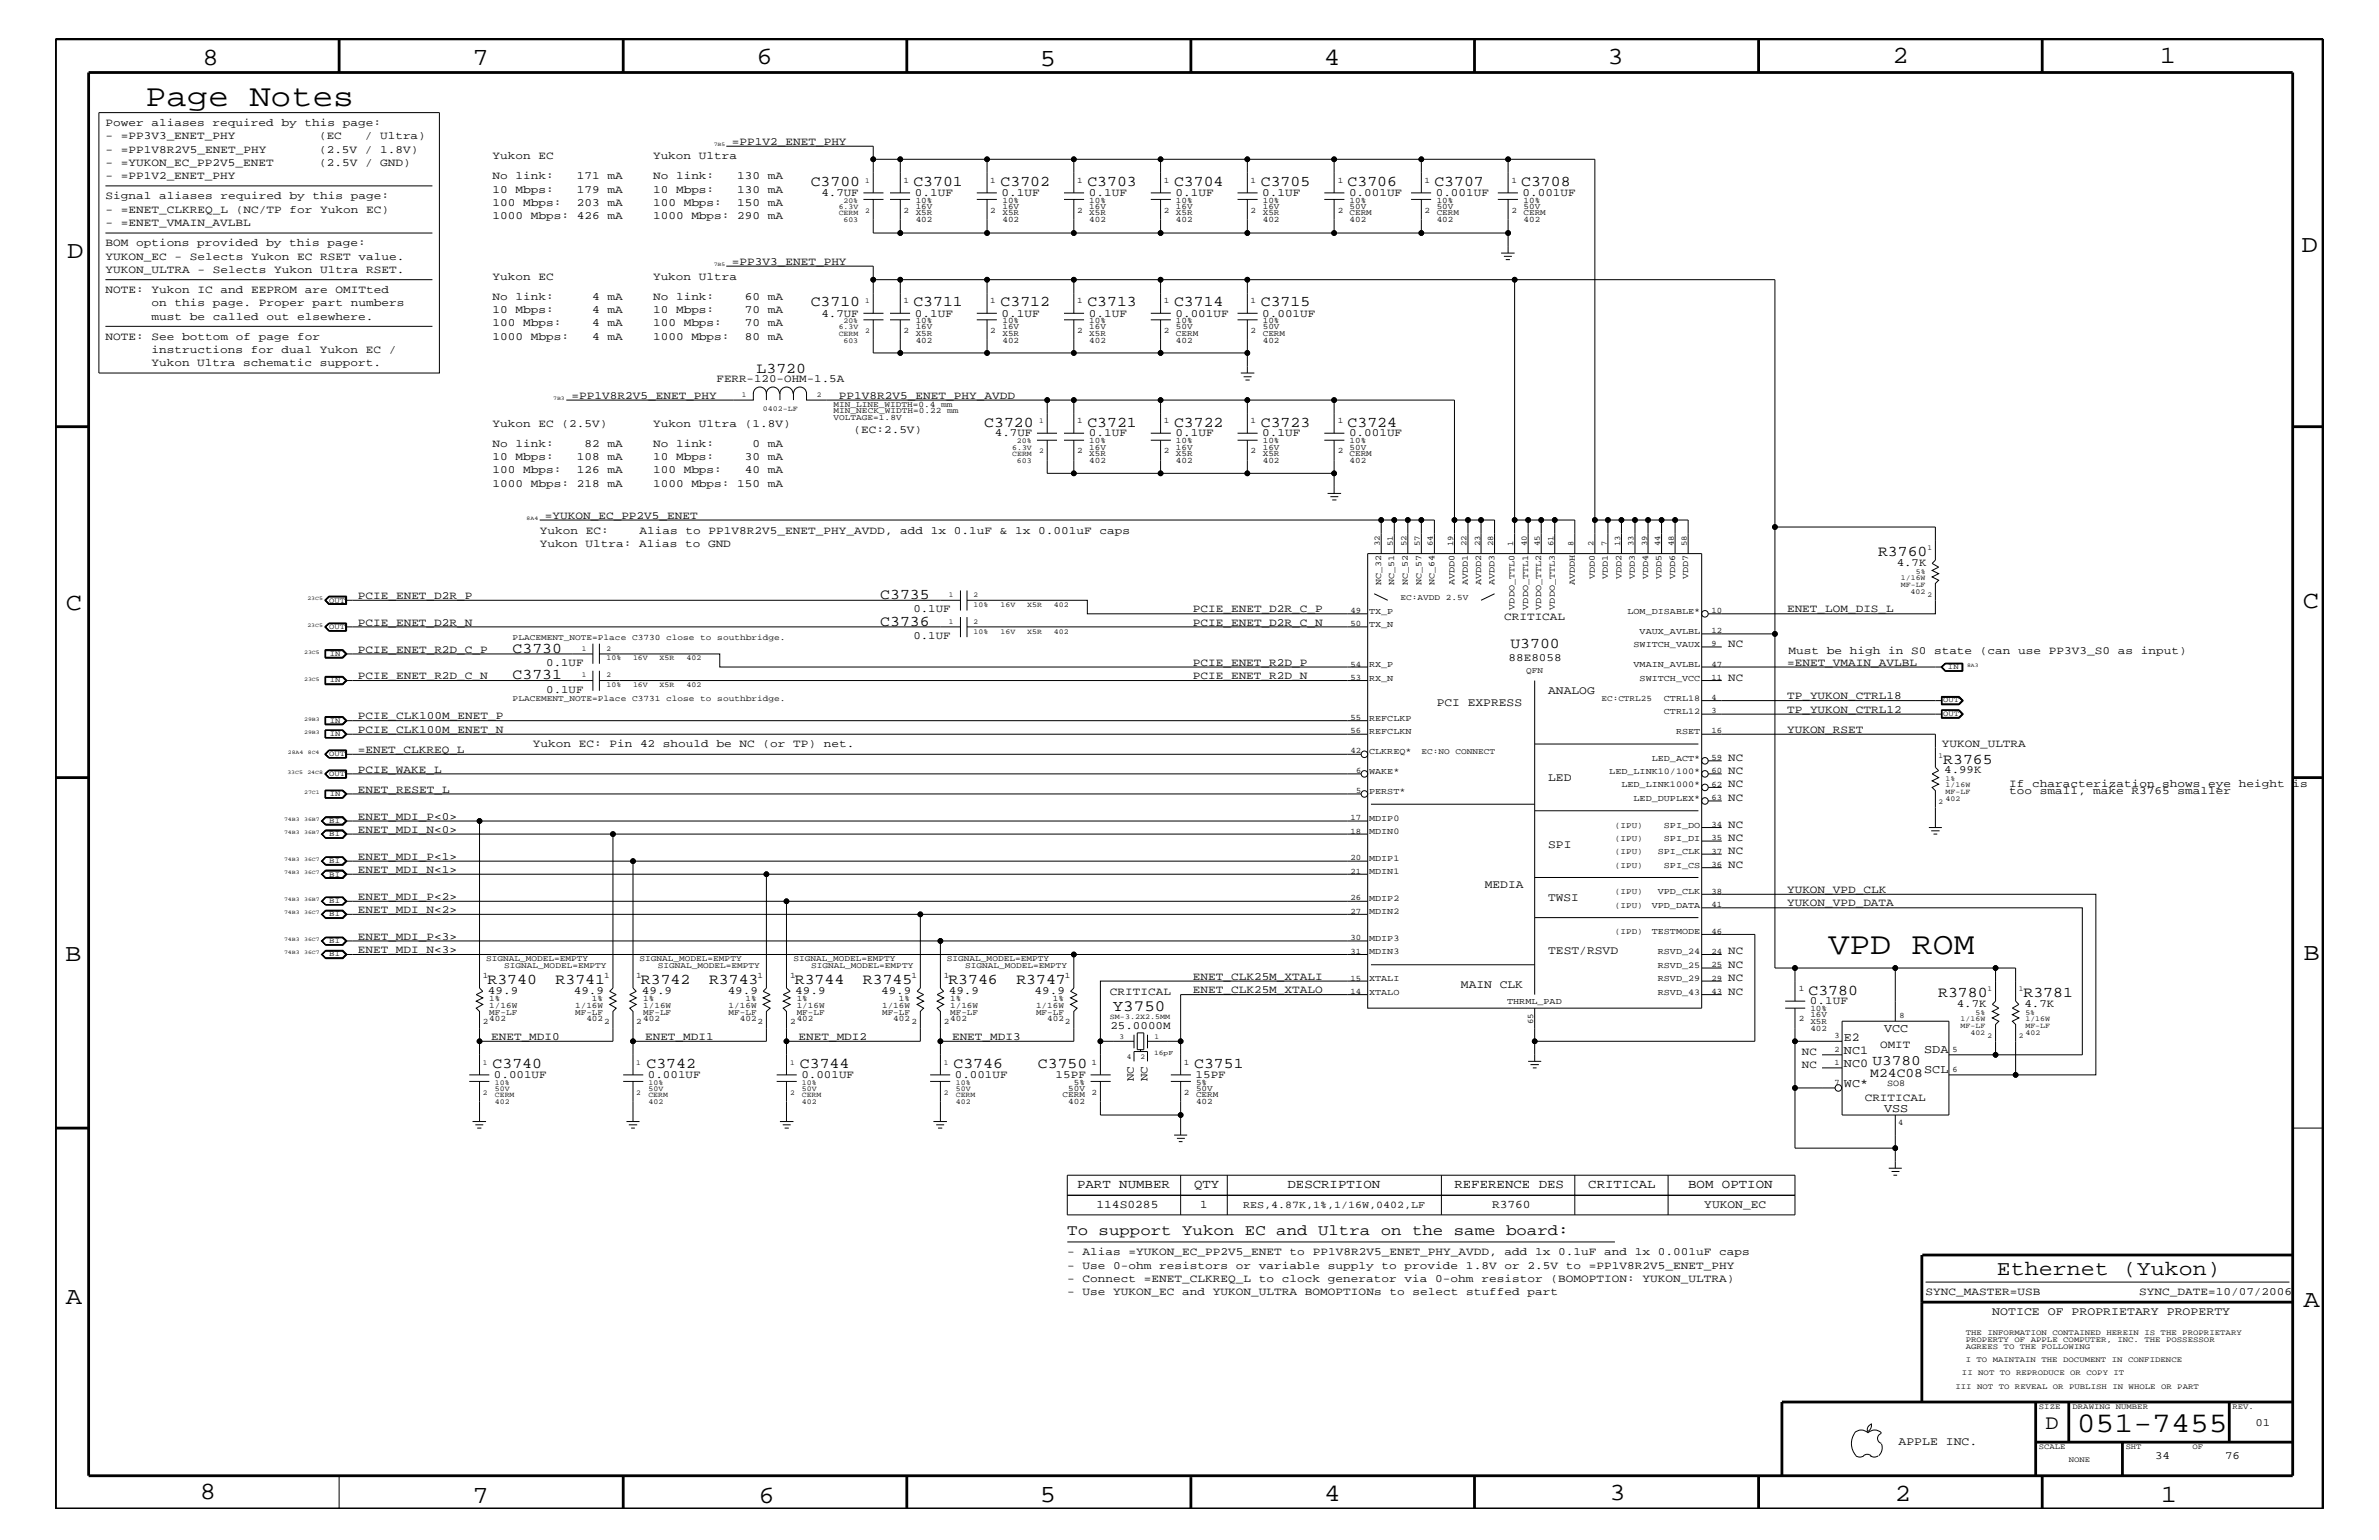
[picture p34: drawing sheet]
<svg xmlns="http://www.w3.org/2000/svg" width="432mm" height="279mm" viewBox="0 0 432 279" stroke-linecap="round" stroke-linejoin="round" font-family="sans-serif">
<defs><g id="words">
<g font-size="5.7">
<text x="26.4" y="19.2">Page Notes</text>
<text x="331.9" y="173.2">VPD ROM</text>
</g>
<text font-size="5.2" x="376.9" y="259.9">051-7455</text>
<g font-size="4.5">
<text x="36.7" y="11.7">8</text>
<text x="85.8" y="11.7">7</text>
<text x="137.3" y="11.5">6</text>
<text x="240.3" y="11.7">4</text>
<text x="291.8" y="11.5">3</text>
<text x="343.5" y="11.5">2</text>
<text x="392" y="11.5">1</text>
<text x="188.7" y="12.1">5</text>
<text x="12.2" y="46.8">D</text>
<text x="417.7" y="45.7">D</text>
<text x="11.9" y="110.6">C</text>
<text x="418" y="110.3">C</text>
<text x="11.9" y="174.3">B</text>
<text x="418.1" y="174.2">B</text>
<text x="11.9" y="236.7">A</text>
<text x="418.1" y="237.1">A</text>
<text x="36.2" y="271.9">8</text>
<text x="85.8" y="272.7">7</text>
<text x="137.7" y="272.7">6</text>
<text x="188.7" y="272.5">5</text>
<text x="240.4" y="272.3">4</text>
<text x="292.1" y="272.2">3</text>
<text x="343.9" y="272.3">2</text>
<text x="392.2" y="272.6">1</text>
</g>
<text font-size="3.8" x="362.5" y="231.3">Ethernet (Yukon)</text>
<text font-size="3.7" x="371.3" y="259.3">D</text>
<text font-size="2.9" x="202" y="183.5">Y3750</text>
<text font-size="2.8" x="193.7" y="224.1">To support Yukon EC and Ultra on the same board:</text>
<g font-size="2.7">
<text x="147.2" y="33.7">C3700</text>
<text x="165.8" y="33.7">C3701</text>
<text x="181.6" y="33.7">C3702</text>
<text x="197.4" y="33.7">C3703</text>
<text x="213.1" y="33.7">C3704</text>
<text x="228.9" y="33.7">C3705</text>
<text x="244.6" y="33.7">C3706</text>
<text x="260.3" y="33.7">C3707</text>
<text x="276.1" y="33.7">C3708</text>
<text x="147.2" y="55.6">C3710</text>
<text x="165.8" y="55.6">C3711</text>
<text x="181.6" y="55.6">C3712</text>
<text x="197.4" y="55.6">C3713</text>
<text x="213.1" y="55.6">C3714</text>
<text x="228.9" y="55.6">C3715</text>
<text x="137.3" y="67.6">L3720</text>
<text x="178.6" y="77.4">C3720</text>
<text x="197.4" y="77.4">C3721</text>
<text x="213.1" y="77.4">C3722</text>
<text x="228.9" y="77.4">C3723</text>
<text x="244.6" y="77.4">C3724</text>
<text x="340.9" y="101">R3760</text>
<text x="159.8" y="108.7">C3735</text>
<text x="159.8" y="113.6">C3736</text>
<text x="93" y="118.4">C3730</text>
<text x="274.2" y="117.5">U3700</text>
<text x="93" y="123.2">C3731</text>
<text x="352.7" y="138.5">R3765</text>
<text x="88.5" y="178.5">R3740</text>
<text x="100.8" y="178.5">R3741</text>
<text x="116.3" y="178.5">R3742</text>
<text x="128.7" y="178.5">R3743</text>
<text x="144.3" y="178.5">R3744</text>
<text x="156.6" y="178.5">R3745</text>
<text x="172.1" y="178.5">R3746</text>
<text x="184.5" y="178.5">R3747</text>
<text x="328.3" y="180.5">C3780</text>
<text x="351.8" y="181">R3780</text>
<text x="367.3" y="181">R3781</text>
<text x="89.4" y="193.7">C3740</text>
<text x="117.3" y="193.7">C3742</text>
<text x="145.2" y="193.7">C3744</text>
<text x="173.1" y="193.7">C3746</text>
<text x="188.4" y="193.7">C3750</text>
<text x="216.7" y="193.7">C3751</text>
</g>
<text font-size="2.6" x="339.9" y="193.2">U3780</text>
<text font-size="2.4" x="339.5" y="195.4">M24C08</text>
<g font-size="2.3">
<text x="195.5" y="215.6">PART NUMBER</text>
<text x="216.7" y="215.6">QTY</text>
<text x="233.7" y="215.6">DESCRIPTION</text>
<text x="264" y="215.6">REFERENCE DES</text>
<text x="288.3" y="215.6">CRITICAL</text>
<text x="306.4" y="215.6">BOM OPTION</text>
</g>
<g font-size="2.2">
<text x="334.7" y="188.8">E2</text>
<text x="334.7" y="191.3">NC1</text>
<text x="342" y="187.2">VCC</text>
<text x="349.3" y="191.1">SDA</text>
<text x="334.7" y="197.3">WC*</text>
<text x="334.7" y="193.7">NC0</text>
<text x="349.3" y="194.8">SCL</text>
<text x="342" y="201.8">VSS</text>
</g>
<g font-size="2.1">
<text x="281" y="125.9">ANALOG</text>
<text x="260.8" y="128">PCI EXPRESS</text>
<text x="281" y="141.7">LED</text>
<text x="281" y="153.8">SPI</text>
<text x="269.5" y="161.1">MEDIA</text>
<text x="281" y="163.5">TWSI</text>
<text x="281" y="173.2">TEST/RSVD</text>
<text x="265.2" y="179.3">MAIN CLK</text>
<text x="199" y="219.2">114S0285</text>
<text x="217.8" y="219.2">1</text>
<text x="270.8" y="219.2">R3760</text>
<text x="309.3" y="219.2">YUKON_EC</text>
<text x="361.6" y="238.6">NOTICE OF PROPRIETARY PROPERTY</text>
<text x="344.6" y="262.2">APPLE INC.</text>
</g>
<g font-size="2">
<text x="19.1" y="22.9">Power aliases required by this page:</text>
<text x="19.1" y="27.7">- =PP1V8R2V5_ENET_PHY</text>
<text x="19.1" y="25.3">- =PP3V3_ENET_PHY</text>
<text x="57.9" y="25.3">(EC</text>
<text x="57.9" y="27.7">(2.5V / 1.8V)</text>
<text x="66.2" y="25.3">/ Ultra)</text>
<text x="89.4" y="28.9">Yukon EC</text>
<text x="118.5" y="28.9">Yukon Ultra</text>
<text x="132.8" y="26.3">=PP1V2_ENET_PHY</text>
<text x="19.1" y="30.2">- =YUKON_EC_PP2V5_ENET</text>
<text x="19.1" y="32.5">- =PP1V2_ENET_PHY</text>
<text x="57.9" y="30.2">(2.5V / GND)</text>
<text x="89.4" y="35">10 Mbps:</text>
<text x="89.4" y="32.5">No link:</text>
<text x="104.7" y="35">179 mA</text>
<text x="104.7" y="32.5">171 mA</text>
<text x="118.5" y="35">10 Mbps:</text>
<text x="118.5" y="32.5">No link:</text>
<text x="133.8" y="35">130 mA</text>
<text x="133.8" y="32.5">130 mA</text>
<text x="149.1" y="35.6">4.7UF</text>
<text x="166" y="35.6">0.1UF</text>
<text x="181.8" y="35.6">0.1UF</text>
<text x="197.6" y="35.6">0.1UF</text>
<text x="213.4" y="35.6">0.1UF</text>
<text x="229.1" y="35.6">0.1UF</text>
<text x="244.9" y="35.6">0.001UF</text>
<text x="260.6" y="35.6">0.001UF</text>
<text x="276.4" y="35.6">0.001UF</text>
<text x="19.1" y="38.6">- =ENET_CLKREQ_L (NC/TP for Yukon EC)</text>
<text x="19.1" y="36.2">Signal aliases required by this page:</text>
<text x="19.1" y="41">- =ENET_VMAIN_AVLBL</text>
<text x="89.4" y="37.4">100 Mbps:</text>
<text x="89.4" y="39.8">1000 Mbps: 426 mA</text>
<text x="104.7" y="37.4">203 mA</text>
<text x="118.5" y="39.8">1000 Mbps: 290 mA</text>
<text x="118.5" y="37.4">100 Mbps:</text>
<text x="133.8" y="37.4">150 mA</text>
<text x="19.1" y="47.1">YUKON_EC - Selects Yukon EC RSET value.</text>
<text x="19.1" y="44.6">BOM options provided by this page:</text>
<text x="19.1" y="49.6">YUKON_ULTRA - Selects Yukon Ultra RSET.</text>
<text x="19.1" y="53.2">NOTE: Yukon IC and EEPROM are OMITted</text>
<text x="89.4" y="50.7">Yukon EC</text>
<text x="118.5" y="50.7">Yukon Ultra</text>
<text x="132.8" y="48">=PP3V3_ENET_PHY</text>
<text x="27.5" y="58">must be called out elsewhere.</text>
<text x="27.5" y="55.6">on this page. Proper part numbers</text>
<text x="89.4" y="59.2">100 Mbps:</text>
<text x="89.4" y="56.8">10 Mbps:</text>
<text x="89.4" y="54.4">No link:</text>
<text x="107.5" y="59.2">4 mA</text>
<text x="107.5" y="56.8">4 mA</text>
<text x="107.5" y="54.4">4 mA</text>
<text x="118.5" y="56.8">10 Mbps:</text>
<text x="118.5" y="59.2">100 Mbps:</text>
<text x="118.5" y="54.4">No link:</text>
<text x="135.2" y="56.8">70 mA</text>
<text x="135.2" y="59.2">70 mA</text>
<text x="135.2" y="54.4">60 mA</text>
<text x="149.1" y="57.4">4.7UF</text>
<text x="166" y="57.4">0.1UF</text>
<text x="181.8" y="57.4">0.1UF</text>
<text x="197.6" y="57.4">0.1UF</text>
<text x="213.4" y="57.4">0.001UF</text>
<text x="229.1" y="57.4">0.001UF</text>
<text x="19.1" y="61.7">NOTE: See bottom of page for</text>
<text x="27.5" y="64">instructions for dual Yukon EC /</text>
<text x="89.4" y="61.7">1000 Mbps:</text>
<text x="107.5" y="61.7">4 mA</text>
<text x="118.5" y="61.7">1000 Mbps:</text>
<text x="135.2" y="61.7">80 mA</text>
<text x="27.5" y="66.5">Yukon Ultra schematic support.</text>
<text x="130" y="69.3">FERR-120-OHM-1.5A</text>
<text x="89.4" y="77.4">Yukon EC (2.5V)</text>
<text x="103.7" y="72.3">=PP1V8R2V5_ENET_PHY</text>
<text x="118.5" y="77.4">Yukon Ultra (1.8V)</text>
<text x="152.2" y="72.3">PP1V8R2V5_ENET_PHY_AVDD</text>
<text x="89.4" y="81.1">No link:</text>
<text x="89.4" y="83.5">10 Mbps:</text>
<text x="104.7" y="83.5">108 mA</text>
<text x="106.1" y="81.1">82 mA</text>
<text x="118.5" y="81.1">No link:</text>
<text x="118.5" y="83.5">10 Mbps:</text>
<text x="135.2" y="83.5">30 mA</text>
<text x="136.6" y="81.1">0 mA</text>
<text x="154.9" y="78.6">(EC:2.5V)</text>
<text x="180.6" y="79.2">4.7UF</text>
<text x="197.6" y="79.2">0.1UF</text>
<text x="213.4" y="79.2">0.1UF</text>
<text x="229.1" y="79.2">0.1UF</text>
<text x="244.9" y="79.2">0.001UF</text>
<text x="89.4" y="88.3">1000 Mbps: 218 mA</text>
<text x="89.4" y="85.9">100 Mbps:</text>
<text x="104.7" y="85.9">126 mA</text>
<text x="118.5" y="88.3">1000 Mbps: 150 mA</text>
<text x="118.5" y="85.9">100 Mbps:</text>
<text x="135.2" y="85.9">40 mA</text>
<text x="98.9" y="94.2">=YUKON_EC_PP2V5_ENET</text>
<text x="98" y="96.8">Yukon EC:</text>
<text x="98" y="99.3">Yukon Ultra: Alias to GND</text>
<text x="116.1" y="96.8">Alias to PP1V8R2V5_ENET_PHY_AVDD, add 1x 0.1uF &amp; 1x 0.001uF caps</text>
<text x="344.3" y="102.7">4.7K</text>
<text x="64.9" y="108.7">PCIE_ENET_D2R_P</text>
<text x="64.9" y="113.6">PCIE_ENET_D2R_N</text>
<text x="165.8" y="111.1">0.1UF</text>
<text x="216.5" y="113.6">PCIE_ENET_D2R_C_N</text>
<text x="216.5" y="111.1">PCIE_ENET_D2R_C_P</text>
<text x="273" y="112.6">CRITICAL</text>
<text x="324.4" y="111.1">ENET_LOM_DIS_L</text>
<text x="64.9" y="118.4">PCIE_ENET_R2D_C_P</text>
<text x="165.8" y="115.9">0.1UF</text>
<text x="313.7" y="117.4">NC</text>
<text x="324.6" y="118.6">Must be high in S0 state (can use PP3V3_S0 as input)</text>
<text x="64.9" y="123.2">PCIE_ENET_R2D_C_N</text>
<text x="99.1" y="125.7">0.1UF</text>
<text x="99.1" y="120.8">0.1UF</text>
<text x="216.5" y="123.2">PCIE_ENET_R2D_N</text>
<text x="216.5" y="120.8">PCIE_ENET_R2D_P</text>
<text x="273.8" y="120">88E8058</text>
<text x="313.7" y="123.5">NC</text>
<text x="324.4" y="120.8">=ENET_VMAIN_AVLBL</text>
<text x="64.9" y="130.5">PCIE_CLK100M_ENET_P</text>
<text x="324.4" y="126.9">TP_YUKON_CTRL18</text>
<text x="324.4" y="129.3">TP_YUKON_CTRL12</text>
<text x="64.9" y="133">PCIE_CLK100M_ENET_N</text>
<text x="64.9" y="136.6">=ENET_CLKREQ_L</text>
<text x="96.7" y="135.6">Yukon EC: Pin 42 should be NC (or TP) net.</text>
<text x="324.4" y="133">YUKON_RSET</text>
<text x="352.5" y="135.6">YUKON_ULTRA</text>
<text x="64.9" y="143.9">ENET_RESET_L</text>
<text x="64.9" y="140.2">PCIE_WAKE_L</text>
<text x="313.7" y="142.9">NC</text>
<text x="313.7" y="140.4">NC</text>
<text x="313.7" y="138">NC</text>
<text x="352.9" y="140.3">4.99K</text>
<text x="364.7" y="142.9">If characterization shows eye height is</text>
<text x="64.9" y="148.7">ENET_MDI_P&lt;0&gt;</text>
<text x="313.7" y="145.3">NC</text>
<text x="364.7" y="144">too small, make R3765 smaller</text>
<text x="64.9" y="156">ENET_MDI_P&lt;1&gt;</text>
<text x="64.9" y="151.1">ENET_MDI_N&lt;0&gt;</text>
<text x="313.7" y="155">NC</text>
<text x="313.7" y="152.6">NC</text>
<text x="313.7" y="150.1">NC</text>
<text x="64.9" y="158.4">ENET_MDI_N&lt;1&gt;</text>
<text x="313.7" y="157.4">NC</text>
<text x="324.4" y="162">YUKON_VPD_CLK</text>
<text x="64.9" y="165.6">ENET_MDI_N&lt;2&gt;</text>
<text x="64.9" y="163.3">ENET_MDI_P&lt;2&gt;</text>
<text x="324.4" y="164.5">YUKON_VPD_DATA</text>
<text x="64.9" y="170.5">ENET_MDI_P&lt;3&gt;</text>
<text x="64.9" y="172.9">ENET_MDI_N&lt;3&gt;</text>
<text x="313.7" y="173.2">NC</text>
<text x="216.5" y="177.7">ENET_CLK25M_XTALI</text>
<text x="313.7" y="175.6">NC</text>
<text x="313.7" y="178">NC</text>
<text x="88.6" y="180.4">49.9</text>
<text x="104.1" y="180.4">49.9</text>
<text x="116.5" y="180.4">49.9</text>
<text x="132.1" y="180.4">49.9</text>
<text x="144.4" y="180.4">49.9</text>
<text x="159.9" y="180.4">49.9</text>
<text x="172.2" y="180.4">49.9</text>
<text x="187.8" y="180.4">49.9</text>
<text x="201.5" y="180.5">CRITICAL</text>
<text x="216.5" y="180.2">ENET_CLK25M_XTALO</text>
<text x="313.7" y="180.5">NC</text>
<text x="328.5" y="182.2">0.1UF</text>
<text x="355.2" y="182.7">4.7K</text>
<text x="367.5" y="182.7">4.7K</text>
<text x="89.2" y="188.7">ENET_MDI0</text>
<text x="117.1" y="188.7">ENET_MDI1</text>
<text x="144.9" y="188.7">ENET_MDI2</text>
<text x="172.8" y="188.7">ENET_MDI3</text>
<text x="201.5" y="186.6">25.0000M</text>
<text x="327.1" y="191.4">NC</text>
<text x="341.2" y="190.2">OMIT</text>
<text x="89.7" y="195.6">0.001UF</text>
<text x="117.6" y="195.6">0.001UF</text>
<text x="145.5" y="195.6">0.001UF</text>
<text x="173.3" y="195.6">0.001UF</text>
<text x="191.6" y="195.6">15PF</text>
<text x="205.8" y="196.2" transform="rotate(-90 205.8 196.2)">NC</text>
<text x="208.3" y="196.2" transform="rotate(-90 208.3 196.2)">NC</text>
<text x="217" y="195.6">15PF</text>
<text x="327.1" y="193.7">NC</text>
<text x="338.5" y="199.8">CRITICAL</text>
<text x="193.7" y="227.7">- Alias =YUKON_EC_PP2V5_ENET to PP1V8R2V5_ENET_PHY_AVDD, add 1x 0.1uF and 1x 0.001uF caps</text>
<text x="193.7" y="232.6">- Connect =ENET_CLKREQ_L to clock generator via 0-ohm resistor (BOMOPTION: YUKON_ULTRA)</text>
<text x="193.7" y="230.2">- Use 0-ohm resistors or variable supply to provide 1.8V or 2.5V to =PP1V8R2V5_ENET_PHY</text>
<text x="193.7" y="235">- Use YUKON_EC and YUKON_ULTRA BOMOPTIONs to select stuffed part</text>
<text x="349.5" y="235">SYNC_MASTER=USB</text>
<text x="388.3" y="235">SYNC_DATE=10/07/2006</text>
<text x="409.4" y="258.7">01</text>
<text x="391.2" y="264.7">34</text>
<text x="403.9" y="264.7">76</text>
</g>
<text font-size="1.9" x="225.6" y="219.2">RES,4.87K,1%,1/16W,0402,LF</text>
<text font-size="1.7" x="342.5" y="197">SO8</text>
<g font-size="1.6">
<text x="250.7" y="106.2" transform="rotate(-90 250.7 106.2)">NC_32</text>
<text x="253.1" y="106.2" transform="rotate(-90 253.1 106.2)">NC_51</text>
<text x="255.5" y="106.2" transform="rotate(-90 255.5 106.2)">NC_52</text>
<text x="258" y="106.2" transform="rotate(-90 258 106.2)">NC_57</text>
<text x="260.3" y="106.2" transform="rotate(-90 260.3 106.2)">NC_64</text>
<text x="264" y="106.2" transform="rotate(-90 264 106.2)">AVDD0</text>
<text x="266.4" y="106.2" transform="rotate(-90 266.4 106.2)">AVDD1</text>
<text x="268.8" y="106.2" transform="rotate(-90 268.8 106.2)">AVDD2</text>
<text x="271.3" y="106.2" transform="rotate(-90 271.3 106.2)">AVDD3</text>
<text x="285.8" y="106.2" transform="rotate(-90 285.8 106.2)">AVDDH</text>
<text x="289.5" y="105.1" transform="rotate(-90 289.5 105.1)">VDD0</text>
<text x="291.8" y="105.1" transform="rotate(-90 291.8 105.1)">VDD1</text>
<text x="294.3" y="105.1" transform="rotate(-90 294.3 105.1)">VDD2</text>
<text x="296.8" y="105.1" transform="rotate(-90 296.8 105.1)">VDD3</text>
<text x="299.1" y="105.1" transform="rotate(-90 299.1 105.1)">VDD4</text>
<text x="301.6" y="105.1" transform="rotate(-90 301.6 105.1)">VDD5</text>
<text x="304" y="105.1" transform="rotate(-90 304 105.1)">VDD6</text>
<text x="306.4" y="105.1" transform="rotate(-90 306.4 105.1)">VDD7</text>
<text x="248.5" y="111.4">TX_P</text>
<text x="248.5" y="113.7">TX_N</text>
<text x="274.9" y="110.6" transform="rotate(-90 274.9 110.6)">VDDO_TTL0</text>
<text x="277.4" y="110.6" transform="rotate(-90 277.4 110.6)">VDDO_TTL1</text>
<text x="279.7" y="110.6" transform="rotate(-90 279.7 110.6)">VDDO_TTL2</text>
<text x="282.2" y="110.6" transform="rotate(-90 282.2 110.6)">VDDO_TTL3</text>
<text x="295.4" y="111.4">LOM_DISABLE*</text>
<text x="296.5" y="117.4">SWITCH_VAUX</text>
<text x="297.6" y="115">VAUX_AVLBL</text>
<text x="248.5" y="123.5">RX_N</text>
<text x="248.5" y="121">RX_P</text>
<text x="296.5" y="121">VMAIN_AVLBL</text>
<text x="297.6" y="123.5">SWITCH_VCC</text>
<text x="248.5" y="130.8">REFCLKP</text>
<text x="302" y="129.6">CTRL12</text>
<text x="302" y="127.1">CTRL18</text>
<text x="248.5" y="136.8">CLKREQ*</text>
<text x="248.5" y="133.2">REFCLKN</text>
<text x="304.2" y="133.2">RSET</text>
<text x="248.5" y="140.4">WAKE*</text>
<text x="292.1" y="140.4">LED_LINK10/100*</text>
<text x="294.3" y="142.9">LED_LINK1000*</text>
<text x="299.8" y="138">LED_ACT*</text>
<text x="248.5" y="144">PERST*</text>
<text x="248.5" y="149">MDIP0</text>
<text x="296.5" y="145.3">LED_DUPLEX*</text>
<text x="248.5" y="151.3">MDIN0</text>
<text x="300.9" y="155">SPI_CLK</text>
<text x="302" y="150.1">SPI_DO</text>
<text x="302" y="152.6">SPI_DI</text>
<text x="248.5" y="156.2">MDIP1</text>
<text x="248.5" y="158.6">MDIN1</text>
<text x="302" y="157.4">SPI_CS</text>
<text x="248.5" y="163.5">MDIP2</text>
<text x="248.5" y="165.9">MDIN2</text>
<text x="299.8" y="164.7">VPD_DATA</text>
<text x="300.9" y="162.2">VPD_CLK</text>
<text x="248.5" y="170.7">MDIP3</text>
<text x="248.5" y="173.2">MDIN3</text>
<text x="299.8" y="169.5">TESTMODE</text>
<text x="300.9" y="173.2">RSVD_24</text>
<text x="248.5" y="178">XTALI</text>
<text x="300.9" y="178">RSVD_29</text>
<text x="300.9" y="175.6">RSVD_25</text>
<text x="248.5" y="180.5">XTALO</text>
<text x="273.6" y="182.1">THRML_PAD</text>
<text x="300.9" y="180.5">RSVD_43</text>
</g>
<g font-size="1.5">
<text x="164" y="33.1">1</text>
<text x="179.7" y="33.1">1</text>
<text x="195.5" y="33.1">1</text>
<text x="211.2" y="33.1">1</text>
<text x="227" y="33.1">1</text>
<text x="242.8" y="33.1">1</text>
<text x="258.6" y="33.1">1</text>
<text x="274.3" y="33.1">1</text>
<text x="164" y="38.6">2</text>
<text x="166.2" y="37.9">16V</text>
<text x="166.2" y="40.3">402</text>
<text x="166.2" y="39.1">X5R</text>
<text x="166.2" y="36.8">10%</text>
<text x="179.7" y="38.6">2</text>
<text x="181.9" y="39.1">X5R</text>
<text x="181.9" y="36.8">10%</text>
<text x="181.9" y="40.3">402</text>
<text x="181.9" y="37.9">16V</text>
<text x="195.5" y="38.6">2</text>
<text x="197.7" y="39.1">X5R</text>
<text x="197.7" y="36.8">10%</text>
<text x="197.7" y="37.9">16V</text>
<text x="197.7" y="40.3">402</text>
<text x="211.2" y="38.6">2</text>
<text x="213.4" y="36.8">10%</text>
<text x="213.4" y="39.1">X5R</text>
<text x="213.4" y="40.3">402</text>
<text x="213.4" y="37.9">16V</text>
<text x="227" y="38.6">2</text>
<text x="229.2" y="37.9">16V</text>
<text x="229.2" y="36.8">10%</text>
<text x="229.2" y="39.1">X5R</text>
<text x="229.2" y="40.3">402</text>
<text x="242.8" y="38.6">2</text>
<text x="244.9" y="36.8">10%</text>
<text x="244.9" y="40.3">402</text>
<text x="244.9" y="39.1">CERM</text>
<text x="244.9" y="37.9">50V</text>
<text x="258.6" y="38.6">2</text>
<text x="260.8" y="40.3">402</text>
<text x="260.8" y="36.8">10%</text>
<text x="260.8" y="39.1">CERM</text>
<text x="260.8" y="37.9">50V</text>
<text x="274.3" y="38.6">2</text>
<text x="276.5" y="40.3">402</text>
<text x="276.5" y="36.8">10%</text>
<text x="276.5" y="39.1">CERM</text>
<text x="276.5" y="37.9">50V</text>
<text x="164" y="55">1</text>
<text x="166.2" y="58.6">10%</text>
<text x="166.2" y="59.7">16V</text>
<text x="179.7" y="55">1</text>
<text x="181.9" y="59.7">16V</text>
<text x="181.9" y="58.6">10%</text>
<text x="195.5" y="55">1</text>
<text x="197.7" y="58.6">10%</text>
<text x="197.7" y="59.7">16V</text>
<text x="211.2" y="55">1</text>
<text x="213.4" y="58.6">10%</text>
<text x="213.4" y="59.7">50V</text>
<text x="227" y="55">1</text>
<text x="229.2" y="58.6">10%</text>
<text x="229.2" y="59.7">50V</text>
<text x="164" y="60.4">2</text>
<text x="166.2" y="60.9">X5R</text>
<text x="166.2" y="62.2">402</text>
<text x="179.7" y="60.4">2</text>
<text x="181.9" y="62.2">402</text>
<text x="181.9" y="60.9">X5R</text>
<text x="195.5" y="60.4">2</text>
<text x="197.7" y="60.9">X5R</text>
<text x="197.7" y="62.2">402</text>
<text x="211.2" y="60.4">2</text>
<text x="213.4" y="62.2">402</text>
<text x="213.4" y="60.9">CERM</text>
<text x="227" y="60.4">2</text>
<text x="229.2" y="62.2">402</text>
<text x="229.2" y="60.9">CERM</text>
<text x="151.3" y="73.8">MIN_LINE_WIDTH=0.4 mm</text>
<text x="151.3" y="76.2">VOLTAGE=1.8V</text>
<text x="151.3" y="75">MIN_NECK_WIDTH=0.22 mm</text>
<text x="195.5" y="76.8">1</text>
<text x="211.2" y="76.8">1</text>
<text x="227" y="76.8">1</text>
<text x="242.8" y="76.8">1</text>
<text x="195.5" y="82.2">2</text>
<text x="197.7" y="82.7">X5R</text>
<text x="197.7" y="80.5">10%</text>
<text x="197.7" y="81.6">16V</text>
<text x="197.7" y="83.9">402</text>
<text x="211.2" y="82.2">2</text>
<text x="213.4" y="80.5">10%</text>
<text x="213.4" y="82.7">X5R</text>
<text x="213.4" y="83.9">402</text>
<text x="213.4" y="81.6">16V</text>
<text x="227" y="82.2">2</text>
<text x="229.2" y="81.6">16V</text>
<text x="229.2" y="80.5">10%</text>
<text x="229.2" y="82.7">X5R</text>
<text x="229.2" y="83.9">402</text>
<text x="242.8" y="82.2">2</text>
<text x="244.9" y="80.5">10%</text>
<text x="244.9" y="83.9">402</text>
<text x="244.9" y="82.7">CERM</text>
<text x="244.9" y="81.6">50V</text>
<text x="250.4" y="99.1" transform="rotate(-90 250.4 99.1)">32</text>
<text x="252.8" y="99.1" transform="rotate(-90 252.8 99.1)">51</text>
<text x="255.3" y="99.1" transform="rotate(-90 255.3 99.1)">52</text>
<text x="257.7" y="99.1" transform="rotate(-90 257.7 99.1)">57</text>
<text x="260.1" y="99.1" transform="rotate(-90 260.1 99.1)">64</text>
<text x="263.7" y="99.1" transform="rotate(-90 263.7 99.1)">19</text>
<text x="266.2" y="99.1" transform="rotate(-90 266.2 99.1)">22</text>
<text x="268.6" y="99.1" transform="rotate(-90 268.6 99.1)">23</text>
<text x="271" y="99.1" transform="rotate(-90 271 99.1)">28</text>
<text x="274.7" y="99.1" transform="rotate(-90 274.7 99.1)">1</text>
<text x="277.1" y="99.1" transform="rotate(-90 277.1 99.1)">40</text>
<text x="279.5" y="99.1" transform="rotate(-90 279.5 99.1)">45</text>
<text x="281.9" y="99.1" transform="rotate(-90 281.9 99.1)">61</text>
<text x="285.6" y="99.1" transform="rotate(-90 285.6 99.1)">8</text>
<text x="289.2" y="99.1" transform="rotate(-90 289.2 99.1)">2</text>
<text x="291.7" y="99.1" transform="rotate(-90 291.7 99.1)">7</text>
<text x="294" y="99.1" transform="rotate(-90 294 99.1)">13</text>
<text x="296.5" y="99.1" transform="rotate(-90 296.5 99.1)">33</text>
<text x="299" y="99.1" transform="rotate(-90 299 99.1)">39</text>
<text x="301.3" y="99.1" transform="rotate(-90 301.3 99.1)">44</text>
<text x="303.8" y="99.1" transform="rotate(-90 303.8 99.1)">48</text>
<text x="306.2" y="99.1" transform="rotate(-90 306.2 99.1)">58</text>
<text x="245.1" y="113.7">50</text>
<text x="245.1" y="111.2">49</text>
<text x="254.2" y="108.9">EC:AVDD 2.5V</text>
<text x="310.6" y="111.2">10</text>
<text x="93" y="116.2">PLACEMENT_NOTE=Place C3730 close to southbridge.</text>
<text x="310.6" y="117.3">9</text>
<text x="310.6" y="114.8">12</text>
<text x="245.1" y="123.4">53</text>
<text x="245.1" y="120.9">54</text>
<text x="277" y="122">QFN</text>
<text x="310.6" y="123.4">11</text>
<text x="310.6" y="120.9">47</text>
<text x="93" y="127.1">PLACEMENT_NOTE=Place C3731 close to southbridge.</text>
<text x="245.1" y="130.7">55</text>
<text x="290.7" y="127.1">EC:CTRL25</text>
<text x="310.6" y="129.4">3</text>
<text x="310.6" y="127">4</text>
<text x="245.1" y="136.7">42</text>
<text x="245.1" y="133">56</text>
<text x="258" y="136.8">EC:NO CONNECT</text>
<text x="310.6" y="137.9">59</text>
<text x="310.6" y="133">16</text>
<text x="246.1" y="144">5</text>
<text x="246.1" y="140.3">6</text>
<text x="310.6" y="142.8">62</text>
<text x="310.6" y="140.3">60</text>
<text x="245.1" y="148.8">17</text>
<text x="310.6" y="145.1">63</text>
<text x="245.1" y="151.2">18</text>
<text x="293.1" y="155">(IPU)</text>
<text x="293.1" y="152.6">(IPU)</text>
<text x="293.1" y="150.1">(IPU)</text>
<text x="310.6" y="154.9">37</text>
<text x="310.6" y="152.4">35</text>
<text x="310.6" y="150.1">34</text>
<text x="245.1" y="158.5">21</text>
<text x="245.1" y="156.1">20</text>
<text x="293.1" y="157.4">(IPU)</text>
<text x="310.6" y="157.3">36</text>
<text x="245.1" y="165.8">27</text>
<text x="245.1" y="163.4">26</text>
<text x="293.1" y="162.2">(IPU)</text>
<text x="293.1" y="164.7">(IPU)</text>
<text x="310.6" y="162.2">38</text>
<text x="310.6" y="164.5">41</text>
<text x="245.1" y="173.1">31</text>
<text x="245.1" y="170.6">30</text>
<text x="293.1" y="169.5">(IPD)</text>
<text x="310.6" y="169.4">46</text>
<text x="310.6" y="173.1">24</text>
<text x="87.6" y="177.4">1</text>
<text x="88.2" y="174.4">SIGNAL_MODEL=EMPTY</text>
<text x="91.5" y="175.6">SIGNAL_MODEL=EMPTY</text>
<text x="109.6" y="177.4">1</text>
<text x="115.5" y="177.4">1</text>
<text x="116.1" y="174.4">SIGNAL_MODEL=EMPTY</text>
<text x="119.4" y="175.6">SIGNAL_MODEL=EMPTY</text>
<text x="137.5" y="177.4">1</text>
<text x="143.4" y="177.4">1</text>
<text x="144" y="174.4">SIGNAL_MODEL=EMPTY</text>
<text x="147.2" y="175.6">SIGNAL_MODEL=EMPTY</text>
<text x="165.4" y="177.4">1</text>
<text x="171.3" y="177.4">1</text>
<text x="171.9" y="174.4">SIGNAL_MODEL=EMPTY</text>
<text x="175.2" y="175.6">SIGNAL_MODEL=EMPTY</text>
<text x="193.3" y="177.4">1</text>
<text x="245.1" y="177.9">15</text>
<text x="310.6" y="175.5">25</text>
<text x="310.6" y="177.9">29</text>
<text x="326.5" y="179.9">1</text>
<text x="87.6" y="185.9">2</text>
<text x="88.8" y="181.6">1%</text>
<text x="88.8" y="182.9">1/16W</text>
<text x="88.8" y="184.1">MF-LF</text>
<text x="88.8" y="185.3">402</text>
<text x="104.4" y="182.9">1/16W</text>
<text x="104.4" y="184.1">MF-LF</text>
<text x="106.4" y="185.3">402</text>
<text x="107.4" y="181.6">1%</text>
<text x="109.6" y="185.9">2</text>
<text x="115.5" y="185.9">2</text>
<text x="116.8" y="182.9">1/16W</text>
<text x="116.8" y="184.1">MF-LF</text>
<text x="116.8" y="181.6">1%</text>
<text x="116.8" y="185.3">402</text>
<text x="132.2" y="182.9">1/16W</text>
<text x="132.2" y="184.1">MF-LF</text>
<text x="134.3" y="185.3">402</text>
<text x="135.3" y="181.6">1%</text>
<text x="137.5" y="185.9">2</text>
<text x="143.4" y="185.9">2</text>
<text x="144.6" y="181.6">1%</text>
<text x="144.6" y="182.9">1/16W</text>
<text x="144.6" y="184.1">MF-LF</text>
<text x="144.6" y="185.3">402</text>
<text x="160.1" y="182.9">1/16W</text>
<text x="160.1" y="184.1">MF-LF</text>
<text x="162.1" y="185.3">402</text>
<text x="163.2" y="181.6">1%</text>
<text x="165.4" y="185.9">2</text>
<text x="171.3" y="185.9">2</text>
<text x="172.5" y="181.6">1%</text>
<text x="172.5" y="182.9">1/16W</text>
<text x="172.5" y="184.1">MF-LF</text>
<text x="172.5" y="185.3">402</text>
<text x="188" y="184.1">MF-LF</text>
<text x="188" y="182.9">1/16W</text>
<text x="190.1" y="185.3">402</text>
<text x="191.1" y="181.6">1%</text>
<text x="193.3" y="185.9">2</text>
<text x="245.1" y="180.4">14</text>
<text x="278.3" y="185.8" transform="rotate(-90 278.3 185.8)">65</text>
<text x="310.6" y="180.4">43</text>
<text x="326.5" y="185.3">2</text>
<text x="328.6" y="183.5">10%</text>
<text x="328.6" y="185.8">X5R</text>
<text x="328.6" y="184.6">16V</text>
<text x="344.8" y="184.7">8</text>
<text x="328.6" y="187">402</text>
<text x="333" y="188.3">3</text>
<text x="333" y="190.8">2</text>
<text x="354.4" y="190.9">5</text>
<text x="193.9" y="197.9">50V</text>
<text x="194.9" y="196.8">5%</text>
<text x="198.1" y="193.2">1</text>
<text x="214.9" y="193.2">1</text>
<text x="217.1" y="197.9">50V</text>
<text x="217.1" y="196.8">5%</text>
<text x="333" y="193.2">1</text>
<text x="333" y="196.8">7</text>
<text x="354.4" y="194.5">6</text>
<text x="192.9" y="199.1">CERM</text>
<text x="193.9" y="200.3">402</text>
<text x="198.1" y="198.7">2</text>
<text x="214.9" y="198.7">2</text>
<text x="217.1" y="200.3">402</text>
<text x="217.1" y="199.1">CERM</text>
<text x="344.5" y="204.1">4</text>
</g>
<g font-size="1.4">
<text x="157.1" y="33.1">1</text>
<text x="152.2" y="39.1">CERM</text>
<text x="152.2" y="37.9">6.3V</text>
<text x="153.1" y="36.8">20%</text>
<text x="153.1" y="40.3">603</text>
<text x="157.1" y="38.6">2</text>
<text x="152.2" y="59.7">6.3V</text>
<text x="153.1" y="58.6">20%</text>
<text x="157.1" y="55">1</text>
<text x="152.2" y="60.9">CERM</text>
<text x="153.1" y="62.2">603</text>
<text x="157.1" y="60.4">2</text>
<text x="134.6" y="72">1</text>
<text x="148.3" y="72">2</text>
<text x="138.5" y="74.5">0402-LF</text>
<text x="188.6" y="76.8">1</text>
<text x="183.7" y="81.6">6.3V</text>
<text x="183.7" y="82.7">CERM</text>
<text x="184.6" y="83.9">603</text>
<text x="184.6" y="80.5">20%</text>
<text x="188.6" y="82.2">2</text>
<text x="349.8" y="99.9">1</text>
<text x="345" y="105.3">1/16W</text>
<text x="345" y="106.5">MF-LF</text>
<text x="346.8" y="107.7">402</text>
<text x="347.7" y="104.1">5%</text>
<text x="59.8" y="109.3">OUT</text>
<text x="172.2" y="108.3">1</text>
<text x="172.2" y="113.1">1</text>
<text x="176.7" y="108.3">2</text>
<text x="176.7" y="113.1">2</text>
<text x="176.7" y="110.2">10%</text>
<text x="181.6" y="110.2">16V</text>
<text x="186.4" y="110.2">X5R</text>
<text x="191.3" y="110.2">402</text>
<text x="349.8" y="108.3">2</text>
<text x="59.8" y="114.2">OUT</text>
<text x="59.9" y="119">IN</text>
<text x="105.6" y="118.1">1</text>
<text x="110.1" y="118.1">2</text>
<text x="110.1" y="119.8">10%</text>
<text x="114.9" y="119.8">16V</text>
<text x="119.7" y="119.8">X5R</text>
<text x="124.6" y="119.8">402</text>
<text x="176.7" y="115">10%</text>
<text x="181.6" y="115">16V</text>
<text x="186.4" y="115">X5R</text>
<text x="191.3" y="115">402</text>
<text x="59.9" y="123.8">IN</text>
<text x="105.6" y="122.9">1</text>
<text x="110.1" y="124.7">10%</text>
<text x="110.1" y="122.9">2</text>
<text x="114.9" y="124.7">16V</text>
<text x="119.7" y="124.7">X5R</text>
<text x="124.6" y="124.7">402</text>
<text x="353.6" y="121.4">IN</text>
<text x="59.9" y="131.1">IN</text>
<text x="352.7" y="127.5">OUT</text>
<text x="352.7" y="129.9">OUT</text>
<text x="59.8" y="137.2">OUT</text>
<text x="59.9" y="133.5">IN</text>
<text x="351.9" y="137.4">1</text>
<text x="59.8" y="140.8">OUT</text>
<text x="353.1" y="141.7">1%</text>
<text x="353.1" y="142.9">1/16W</text>
<text x="59.8" y="149.3">BI</text>
<text x="59.9" y="144.5">IN</text>
<text x="351.9" y="145.9">2</text>
<text x="353.1" y="144">MF-LF</text>
<text x="353.1" y="145.3">402</text>
<text x="59.8" y="151.8">BI</text>
<text x="59.8" y="156.6">BI</text>
<text x="59.8" y="159">BI</text>
<text x="59.8" y="163.9">BI</text>
<text x="59.8" y="166.2">BI</text>
<text x="59.8" y="171.1">BI</text>
<text x="59.8" y="173.5">BI</text>
<text x="360.8" y="179.9">1</text>
<text x="366.4" y="179.9">1</text>
<text x="201.5" y="184.9">SM-3.2X2.5MM</text>
<text x="355.9" y="185.3">1/16W</text>
<text x="358.6" y="184.1">5%</text>
<text x="367.6" y="184.1">5%</text>
<text x="367.6" y="185.3">1/16W</text>
<text x="203.2" y="188.6">3</text>
<text x="209.5" y="188.6">1</text>
<text x="355.9" y="186.5">MF-LF</text>
<text x="357.6" y="187.7">402</text>
<text x="360.8" y="188.3">2</text>
<text x="366.4" y="188.3">2</text>
<text x="367.6" y="186.5">MF-LF</text>
<text x="367.6" y="187.7">402</text>
<text x="87.6" y="193.2">1</text>
<text x="89.8" y="196.8">10%</text>
<text x="89.8" y="197.9">50V</text>
<text x="115.5" y="193.2">1</text>
<text x="117.7" y="196.8">10%</text>
<text x="117.7" y="197.9">50V</text>
<text x="143.4" y="193.2">1</text>
<text x="145.5" y="196.8">10%</text>
<text x="145.5" y="197.9">50V</text>
<text x="171.3" y="193.2">1</text>
<text x="173.5" y="196.8">10%</text>
<text x="173.5" y="197.9">50V</text>
<text x="204.6" y="192.2">4</text>
<text x="207" y="192.2">2</text>
<text x="87.6" y="198.7">2</text>
<text x="89.8" y="200.3">402</text>
<text x="89.8" y="199.1">CERM</text>
<text x="115.5" y="198.7">2</text>
<text x="117.7" y="200.3">402</text>
<text x="117.7" y="199.1">CERM</text>
<text x="143.4" y="198.7">2</text>
<text x="145.5" y="200.3">402</text>
<text x="145.5" y="199.1">CERM</text>
<text x="171.3" y="198.7">2</text>
<text x="173.5" y="200.3">402</text>
<text x="173.5" y="199.1">CERM</text>
<text x="356.8" y="242.3">THE INFORMATION CONTAINED HEREIN IS THE PROPRIETARY</text>
<text x="356.8" y="243.5">PROPERTY OF APPLE COMPUTER, INC. THE POSSESSOR</text>
<text x="356.8" y="244.7">AGREES TO THE FOLLOWING</text>
<text x="354.9" y="252">III NOT TO REVEAL OR PUBLISH IN WHOLE OR PART</text>
<text x="356.1" y="249.5">II NOT TO REPRODUCE OR COPY IT</text>
<text x="356.8" y="247.1">I TO MAINTAIN THE DOCUMENT IN CONFIDENCE</text>
<text x="370.1" y="255.6">SIZE</text>
<text x="376.2" y="255.6">DRAWING NUMBER</text>
<text x="405.2" y="255.6">REV.</text>
<text x="370.1" y="262.9">SCALE</text>
<text x="385.8" y="262.9">SHT</text>
<text x="397.9" y="262.9">OF</text>
<text x="375.5" y="265.3">NONE</text>
</g>
<text font-size="1.3" x="209.5" y="191.4">16pF</text>
<g font-size="1">
<text x="129.5" y="26.5">7B5</text>
<text x="129.5" y="48.3">7B5</text>
<text x="100.4" y="72.6">7B3</text>
<text x="95.6" y="94.3">8A4</text>
<text x="55.8" y="108.9">23C5</text>
<text x="55.8" y="113.7">23C5</text>
<text x="55.2" y="118.6">23C5</text>
<text x="55.2" y="123.5">23C5</text>
<text x="357" y="121">8A3</text>
<text x="55.2" y="130.8">29B3</text>
<text x="52.2" y="136.8">28A4</text>
<text x="55.2" y="133.2">29B3</text>
<text x="55.9" y="136.8">8C4</text>
<text x="52.2" y="140.4">33C5</text>
<text x="55.8" y="140.4">24C8</text>
<text x="51.6" y="149">74B3</text>
<text x="55.2" y="149">36B7</text>
<text x="55.2" y="144">27C1</text>
<text x="51.6" y="151.3">74B3</text>
<text x="55.2" y="151.3">36B7</text>
<text x="51.6" y="156.2">74B3</text>
<text x="51.6" y="158.6">74B3</text>
<text x="55.2" y="156.2">36C7</text>
<text x="55.2" y="158.6">36C7</text>
<text x="51.6" y="163.5">74B3</text>
<text x="51.6" y="165.9">74B3</text>
<text x="55.2" y="163.5">36B7</text>
<text x="55.2" y="165.9">36C7</text>
<text x="51.6" y="170.7">74B3</text>
<text x="51.6" y="173.2">74B3</text>
<text x="55.2" y="170.7">36C7</text>
<text x="55.2" y="173.2">36C7</text>
</g>
</g></defs>
<g fill="none" stroke="#000" stroke-width=".18">
<path d="M17.9 20.4h61.9v47.3h-61.9zM19.1 33.7h59.4M131.8 26.5h26.7v8.5M156.7 36.2h3.7M156.7 35h3.7M158.5 36.2v6.1h4.9v-6.1M158.5 28.9h4.9M161.5 36.2h3.7M161.5 35h3.7M177.3 36.2h3.6M177.3 35h3.6M179.2 36.2v6.1h-15.8"/>
<path d="M179.2 28.9h-15.8v6.1M193.1 36.2h3.7M193.1 35h3.7M194.9 36.2v6.1h-15.7M194.9 28.9h-15.7v6.1M208.9 36.2h3.6M208.9 35h3.6M210.7 36.2v6.1h-15.8M210.7 28.9h-15.8v6.1M224.6 36.2h3.7M224.6 35h3.7M226.4 28.9h-15.7v6.1"/>
<path d="M226.4 36.2v6.1M240.4 36.2h3.6M240.4 35h3.6M242.1 36.2v6.1h-15.7M242.1 28.9h-15.7v6.1M256.1 36.2h3.7M256.1 35h3.7M258 36.2v6.1h-15.9M258 28.9h-15.9v6.1M271.9 36.2h3.6M271.9 35h3.6M273.7 35v-6.1h15.8v65.4"/>
<path d="M273.7 28.9h-15.7v6.1M273.7 36.2v9.7M19.1 42.3h59.4M19.1 50.7h59.4M19.1 59.2h59.4M131.8 48.3h26.7v8.5M156.7 58h3.7M156.7 56.8h3.7M158.5 58v6h4.9v-6M158.5 50.7h4.9M161.5 58h3.7M161.5 56.8h3.7"/>
<path d="M177.3 58h3.6M177.3 56.8h3.6M179.2 58v6h-15.8M179.2 50.7h-15.8v6.1M193.1 58h3.7M193.1 56.8h3.7M194.9 58v6h-15.7M194.9 50.7h-15.7v6.1M208.9 58h3.6M208.9 56.8h3.6M210.7 58v6h-15.8M210.7 50.7h-15.8v6.1"/>
<path d="M210.7 42.3h15.7M224.6 58h3.7M224.6 56.8h3.7M226.4 50.7h-15.7v6.1M226.4 58v9.7M258 42.3h15.7M272.5 45.9h2.4M273 46.5h1.4M273.3 47.1h.8M274.9 50.7h-48.5v6.1M136.7 71.3v1.3h-33.9M136.7 71.4a1.19 1.19 0 0 1 1.2-1.2 1.19 1.19 0 0 1 1.2 1.2 1.19 1.19 0 0 1 1.2-1.2 1.19 1.19 0 0 1 1.2 1.2"/>
<path d="M139.1 71.3v1.3M141.6 71.4a1.19 1.19 0 0 1 1.1-1.2 1.19 1.19 0 0 1 1.2 1.2M141.6 71.3v1.3M144 71.4a1.19 1.19 0 0 1 1.2-1.2 1.19 1.19 0 0 1 1.2 1.2M144 71.3v1.3M146.4 71.3v1.3h48.5M188.2 79.9h3.7M188.2 78.6h3.7M190.1 79.9v6h4.8v-6M190.1 72.6v6M193.1 79.9h3.7M193.1 78.6h3.7"/>
<path d="M208.9 79.9h3.6M208.9 78.6h3.6M210.7 79.9v6h-15.8M210.7 72.6h-15.8v6M210.7 64h15.7M224.6 79.9h3.7M224.6 78.6h3.7M225.2 67.7h2.5M225.7 68.4h1.5M226.1 68.9h.7M226.4 79.9v6h-15.7M226.4 72.6h-15.7v6"/>
<path d="M240.4 79.9h3.6M240.4 78.6h3.6M242.1 79.9v6h-15.7M242.1 78.6v-6h21.9v21.7M242.1 72.6h-15.7v6M98 94.3h152.7M241 89.5h2.4M241.5 90.1h1.4M241.8 90.7h.8M242.1 85.9v3.6M253.1 94.3h-2.4v6.1M255.5 94.3h-2.4v6.1"/>
<path d="M258 94.3h-2.5v6.1M258 94.3v6.1M258 94.3h2.4v6.1M266.4 94.3h-2.4v6.1M268.8 94.3h-2.4v6.1M274.9 94.3v-43.6h47.3v44.9M277.4 94.3h-2.5v6.1M279.7 94.3h-2.3v6.1M282.2 94.3h-2.5v6.1M282.2 94.3h3.6v6.1M282.2 94.3v6.1M291.8 94.3h-2.3v6.1"/>
<path d="M294.3 94.3h-2.5v6.1M296.8 94.3h-2.5v6.1M299.1 94.3h-2.3v6.1M301.6 94.3h-2.5v6.1M304 94.3h-2.4v6.1M59 117.9h3.2l.8 .7-.8 .8h-3.2zM59.1 108.9l.7-.6h2.9v1.2h-2.9zM59.1 119.3v-1.3h3l.7 .6-.7 .7M59.1 118.1h3l.6 .5M59.7 108.1h3.2v1.6h-3.2l-.8-.8zM59.7 113.1h3.2v1.4h-3.2M59.7 108.2h3.1v1.5"/>
<path d="M59.7 108.2l-.7 .7 .7 .8M59.7 108.2l-.6 .7 .6 .7h3.1M59.7 113.1l-.8 .6 .8 .8M59.7 113.1l-.7 .6 .7 .8M59.8 113.1l-.7 .6 .7 .7M62.2 117.9l.7 .7-.7 .7h-3.2M62.7 113.1v1.3M62.7 108.9h111.6M62.7 113.7h111.6M62.7 118.6h44.9M62.7 118.6l-.6 .6h-3M62.8 113.1v1.4"/>
<path d="M62.8 113.1h-3.1l-.6 .6 .6 .7h3.1M107.6 116.8v3.6M108.8 118.6h21.8v2.4h117.6M108.8 116.8v3.6M174.3 107.1v3.7M174.3 112v3.6M175.5 108.9h21.9v2.5h50.8M175.5 113.7h72.7M175.5 107.1v3.7M175.5 112v3.6M248.2 100.4h60.7v82.5h-60.7zM249.4 107.7l2.5 1.2"/>
<path d="M268.8 100.4v-6.1h2.5v6.1M271.3 107.7l-2.5 1.2M304 100.4v-6.1h2.4v6.1M308.9 117.4h3.6M308.9 115h13.3M310 111.4h41.3v-5.5l.6-.6-1.2-.6 1.2-.6-1.2-.6 1.2-.6-1.2-.7 .6-.6v-6h-29.1v19.4M322.2 115v60.6h21.8M59 122.7h3.2l.8 .8-.8 .7h-3.2zM59 130h3.2l.8 .8-.8 .7h-3.2zM59 122.8h3.2l.7 .7-.7 .6h-3.2M59 130.1h3.2l.7 .7-.7 .6h-3.2M59.1 122.8v1.3"/>
<path d="M59.1 130.1v1.3M59.1 122.9h3l.6 .6M59.1 130.2h3l.6 .6M59.7 136.1h3.2v1.4h-3.2M59.7 139.7h3.2v1.5h-3.2M59.7 139.7l-.8 .7 .8 .8M59.7 139.7l-.7 .7 .7 .8M59.7 136.1l-.8 .7 .8 .7M59.7 136.1l-.7 .7 .7 .7M59.8 139.8l-.7 .6 .7 .7M59.8 136.2l-.7 .6 .7 .6M62.1 132.5h-3v1.3h3"/>
<path d="M62.1 122.8l.7 .7-.7 .6M62.1 130.1l.7 .7-.7 .6M62.1 132.5l.7 .7-.7 .6M62.1 132.5l.6 .7M62.2 132.4h-3.2v1.5h3.2M62.2 132.4l.8 .8-.8 .7M62.2 132.4l.7 .8-.7 .7M62.7 136.2v1.2M62.7 139.8v1.3M62.7 123.5h44.9M62.7 123.5l-.6 .6h-3M62.7 136.8h184.4"/>
<path d="M62.7 130.8l-.6 .5h-3M62.7 130.8h185.5M62.7 133.2l-.6 .6M62.7 133.2h185.5M62.8 136.1v1.4M62.8 139.7v1.5M62.8 139.8h-3.1l-.6 .6 .6 .7h3.1M62.8 136.2h-3.1l-.6 .6 .6 .6h3.1M107.6 121.7v3.6M108.8 121.7v3.6M108.8 123.5h139.4M278.6 123.5v57"/>
<path d="M278.6 135h29.7M308.9 133.2h42.4v6l.6 .6-1.2 .6 1.2 .7-1.2 .6 1.2 .6-1.2 .6 .6 .6v6.6M308.9 123.5h3.6M308.9 121h43.6M308.9 129.6h43.6M308.9 127.1h43.6M310 138h2.5M352.4 126.4h3.2l.8 .7-.8 .8h-3.2zM352.4 128.8h3.2l.8 .8-.8 .7h-3.2zM352.4 126.4h3.2l.7 .7-.7 .7h-3.2M352.5 121l.6 .7h3.1M352.5 126.5h3l.6 .6-.6 .6h-3"/>
<path d="M352.5 126.4v1.4M353.1 120.3l-.8 .7 .8 .8M353.1 120.3h3.2v1.5h-3.2M353.1 120.3l-.7 .7 .7 .8M353.1 120.4l-.6 .6 .6 .7M355.5 128.9h-3v1.3h3M355.5 126.4l.7 .7-.7 .7M355.5 128.9l.7 .7-.7 .6M355.5 128.9l.6 .7-.6 .6M355.6 128.8l.7 .8-.7 .6h-3.2M356.1 120.4v1.3M356.2 120.3v1.5"/>
<path d="M356.2 120.4h-3.1l-.6 .6M58.3 149l.8-.8h3.1l.8 .8-.8 .7h-3.1zM58.4 149l.7-.7h3l.7 .7-.7 .5h-3zM58.4 158.6l.7-.6h3l.7 .6-.7 .7h-3zM59.1 148.2h3.1l.7 .8-.7 .6h-3.1l-.7-.6zM59.1 150.7h3l.6 .6h185.5M59.1 150.7h3l.7 .6-.7 .7h-3M59.1 150.7h3.1l.7 .6-.7 .8h-3.1l-.7-.8zM59.1 150.6h3.1l.8 .7-.8 .8h-3.1l-.8-.8zM59.1 150.7l-.7 .6 .7 .7M59.1 150.7l-.6 .6 .6 .7M59.1 155.6h3l.6 .6h52.2"/>
<path d="M59.1 155.6h3l.7 .6-.7 .6h-3M59.1 155.5h3.1l.7 .7-.7 .7h-3.1l-.7-.7zM59.1 155.5h3.1l.8 .7-.8 .8h-3.1l-.8-.8zM59.1 155.6l-.7 .6 .7 .6M59.1 155.6l-.6 .6 .6 .6M59.1 158h3l.6 .6h76.4M59.1 158l-.6 .6 .6 .6h3l.6-.6M59.1 157.9h3.1l.7 .7-.7 .8h-3.1l-.7-.8zM59.1 157.8h3.1l.8 .8-.8 .8h-3.1l-.8-.8zM62.1 143.5h-3v1.2h3M62.1 143.5l.7 .5-.7 .7M62.1 143.5l.6 .5"/>
<path d="M62.2 143.4h-3.2v1.4h3.2M62.2 143.4l.8 .6-.8 .8M62.2 143.4l.7 .6-.7 .8M62.7 149l-.6 .5h-3M62.7 151.3l-.6 .7h-3M62.7 156.2l-.6 .6h-3M62.7 144l-.6 .7M62.7 144h184.4M62.7 140.4h184.4M87 149h-24.3l-.6-.6h-3l-.6 .6 .6 .5M111.3 151.3v28l-.6 .6 1.1 .6-1.1 .5 1.1 .6-1.1 .6 1.1 .7-.5 .6v5.4h-24.3M248.2 149h-161.2v30.3l.6 .6-1.2 .6 1.2 .5-1.2 .6 1.2 .6-1.2 .7 .6 .6v11.5"/>
<path d="M248.2 156.2h-133.3v23.1l.6 .6-1.2 .6 1.2 .5-1.2 .6 1.2 .6-1.2 .7 .6 .6v11.5M248.2 158.6h-109.1v20.7l-.6 .6 1.3 .6-1.3 .5 1.3 .6-1.3 .6 1.3 .7-.7 .6v5.4h-24.2M248.8 145.9h29.8M278.6 147.1h29.7M278.6 159.2h29.7M308.9 152.6h3.6M308.9 150.1h3.6M308.9 155h3.6M308.9 157.4h3.6M310 140.4h2.5M310 142.9h2.5M310 145.3h2.5"/>
<path d="M350.1 150.1h2.4M350.5 150.7h1.5M350.9 151.3h.7M58.3 165.9l.8-.8h3.1l.8 .8-.8 .8h-3.1zM59.1 162.8h3l.6 .7h80M59.1 162.8h3l.7 .7-.7 .6h-3M59.1 162.8h3.1l.7 .7-.7 .7h-3.1M59.1 162.8h3.1l.8 .7-.8 .7h-3.1M59.1 162.8l-.8 .7 .8 .7M59.1 162.8l-.7 .7 .7 .7M59.1 162.8l-.7 .7 .7 .6M59.1 162.8l-.6 .7 .6 .6"/>
<path d="M59.1 165.2h3l.7 .7-.7 .7h-3M59.1 165.2h3.1l.7 .7-.7 .7h-3.1M59.1 165.2l-.7 .7 .7 .7M59.1 170.1h3l.6 .6h108M59.1 170.1h3l.7 .6-.7 .7h-3M59.1 170h3.1l.7 .7-.7 .8h-3.1M59.1 170h3.1l.8 .7-.8 .8h-3.1M59.1 170l-.8 .7 .8 .8M59.1 170l-.7 .7 .7 .8M59.1 170.1l-.7 .6 .7 .7M59.1 170.1l-.6 .6 .6 .7M59.1 172.5h3l.7 .7-.7 .6h-3"/>
<path d="M59.1 172.5h3.1l.7 .7-.7 .6h-3.1M59.1 172.4h3.1l.8 .8-.8 .7h-3.1l-.8-.7zM59.1 172.5l-.7 .7 .7 .6M62.7 163.5l-.6 .6h-3M62.7 165.9l-.6 .6h-3l-.6-.6 .6-.6h3l.6 .6h104.3M62.7 170.7l-.6 .7h-3M62.7 173.2l-.6 .6h-3l-.6-.6 .6-.6h3l.6 .6h185.5M194.9 173.2v6.1l-.6 .6 1.2 .6-1.2 .5 1.2 .6-1.2 .6 1.2 .7-.6 .6v5.4h-24.2M248.2 170.7h-77.5v8.6l.6 .6-1.2 .6 1.2 .5-1.2 .6 1.2 .6-1.2 .7 .6 .6v11.5M248.2 165.9h-81.2v13.4l-.5 .6 1.1 .6-1.1 .5 1.1 .6-1.1 .6 1.1 .7-.6 .6v5.4h-24.3M248.2 163.5h-105.5v15.8l.7 .6-1.2 .6 1.2 .5-1.2 .6 1.2 .6-1.2 .7 .5 .6v11.5M248.2 178h-48.5v10.9"/>
<path d="M248.8 175h29.8M278.6 166.5h29.7M308.9 164.7h69.1v26.7h-15.8v-5.5l.6-.6-1.2-.6 1.2-.6-1.2-.6 1.2-.6-1.2-.7 .6-.6v-6h3.6v6l.6 .6-1.1 .7 1.1 .6-1.1 .6 1.1 .6-1.1 .6 .5 .6v9.1h-12.1M308.9 169.5h9.6v19.4h-39.9v-6M308.9 162.2h71.5v32.8h-14.6M308.9 173.2h3.6M308.9 178h3.6M308.9 175.6h3.6M325.8 175.6v6M362.2 175.6h-18.2v9.7M85.2 196.2h3.6M85.2 195h3.6"/>
<path d="M87 196.2v7.3M113.1 196.2h3.7M113.1 195h3.7M114.9 196.2v7.3M141 196.2h3.6M141 195h3.6M142.7 196.2v7.3M168.8 196.2h3.7M168.8 195h3.7M170.7 196.2v7.3M198 196.2h3.6M198 195h3.6"/>
<path d="M199.7 196.2v6.1h14.6M205.8 188.9h-6.1v6.1M205.8 192.6v-1.8h2.5v1.8M205.8 187.7v2.5M206.4 187.4h1.2v3h-1.2zM207 190.4v.4M208.3 188.9h6v6.1M208.3 187.7v2.5M212.5 196.2h3.7M212.5 195h3.7M214.3 196.2v9.7M248.2 180.5h-33.9v8.4"/>
<path d="M277.4 192.6h2.3M277.8 193.2h1.5M278.2 193.7h.7M278.6 188.9v3.7M308.9 180.5h3.6M324 182.9h3.7M324 181.6h3.7M325.8 197.4v10.9h18.2v3.6M325.8 188.9v8.5h7.3M325.8 182.9v6h8.5M330.7 193.7h3.6M330.7 191.4h3.6"/>
<path d="M334.3 185.3h19.4v17h-19.4zM353.7 191.4h8.5M85.8 203.5h2.4M86.3 204.1h1.4M86.6 204.7h.8M113.7 203.5h2.4M114.1 204.1h1.6M114.6 204.7h.6M141.6 203.5h2.4M142.1 204.1h1.4M142.4 204.7h.8M169.4 203.5h2.5"/>
<path d="M169.9 204.1h1.5M170.3 204.7h.7M193.7 213.2h132.1v7.2h-132.1zM193.7 216.9h132.1M213.1 205.9h2.4M213.6 206.5h1.5M214 207.1h.6M214.3 213.2v7.2M222.8 213.2v7.2M261.6 213.2v7.2M285.8 213.2v7.2M302.8 213.2v7.2"/>
<path d="M342.8 211.9h2.4M343.3 212.5h1.5M343.7 213.2h.6M344 202.3v6M416.1 204.7h5.5M193.7 225.3h99.4M349.5 232.6h66M336.6 260a1.69 1.69 0 0 1 2.4 0 1.72 1.72 0 0 1 2.5 0M339.6 258.3l.1 .1a1.27 1.27 0 0 1-.7 1.3M339.6 258.4a.99 .99 0 0 0-.6 1.4M61.6 267.7v6.1M336.6 260a3.3 3.3 0 0 0 .3 4.1"/>
<path d="M336.9 264.1l.7 .3 .7-.3M338.2 264.1l.7-.3 .7 .3M339.5 264.1l.7 .3 .7-.3M341.5 260.1a.93 .93 0 0 0-.7 .9 .93 .93 0 0 0 .7 .9M341.5 262l.1 .7a1.99 1.99 0 0 1-.6 1.4"/>
<circle cx="158.5" cy="28.9" r=".42"/>
<circle cx="163.4" cy="28.9" r=".42"/>
<circle cx="179.2" cy="28.9" r=".42"/>
<circle cx="194.9" cy="28.9" r=".42"/>
<circle cx="210.7" cy="28.9" r=".42"/>
<circle cx="226.4" cy="28.9" r=".42"/>
<circle cx="242.1" cy="28.9" r=".42"/>
<circle cx="258" cy="28.9" r=".42"/>
<circle cx="273.7" cy="28.9" r=".42"/>
<circle cx="158.5" cy="50.7" r=".42"/>
<circle cx="163.4" cy="50.7" r=".42"/>
<circle cx="163.4" cy="42.3" r=".42"/>
<circle cx="179.2" cy="50.7" r=".42"/>
<circle cx="179.2" cy="42.3" r=".42"/>
<circle cx="194.9" cy="50.7" r=".42"/>
<circle cx="194.9" cy="42.3" r=".42"/>
<circle cx="210.7" cy="50.7" r=".42"/>
<circle cx="210.7" cy="42.3" r=".42"/>
<circle cx="226.4" cy="42.3" r=".42"/>
<circle cx="226.4" cy="50.7" r=".42"/>
<circle cx="242.1" cy="42.3" r=".42"/>
<circle cx="258" cy="42.3" r=".42"/>
<circle cx="273.7" cy="42.3" r=".42"/>
<circle cx="274.9" cy="50.7" r=".42"/>
<circle cx="163.4" cy="64" r=".42"/>
<circle cx="179.2" cy="64" r=".42"/>
<circle cx="190.1" cy="72.6" r=".42"/>
<circle cx="194.9" cy="64" r=".42"/>
<circle cx="194.9" cy="72.6" r=".42"/>
<circle cx="210.7" cy="64" r=".42"/>
<circle cx="210.7" cy="72.6" r=".42"/>
<circle cx="226.4" cy="64" r=".42"/>
<circle cx="226.4" cy="72.6" r=".42"/>
<circle cx="242.1" cy="72.6" r=".42"/>
<circle cx="194.9" cy="85.9" r=".42"/>
<circle cx="210.7" cy="85.9" r=".42"/>
<circle cx="226.4" cy="85.9" r=".42"/>
<circle cx="242.1" cy="85.9" r=".42"/>
<circle cx="250.7" cy="94.3" r=".42"/>
<circle cx="253.1" cy="94.3" r=".42"/>
<circle cx="255.5" cy="94.3" r=".42"/>
<circle cx="258" cy="94.3" r=".42"/>
<circle cx="264" cy="94.3" r=".42"/>
<circle cx="266.4" cy="94.3" r=".42"/>
<circle cx="268.8" cy="94.3" r=".42"/>
<circle cx="274.9" cy="94.3" r=".42"/>
<circle cx="277.4" cy="94.3" r=".42"/>
<circle cx="279.7" cy="94.3" r=".42"/>
<circle cx="282.2" cy="94.3" r=".42"/>
<circle cx="289.5" cy="94.3" r=".42"/>
<circle cx="291.8" cy="94.3" r=".42"/>
<circle cx="294.3" cy="94.3" r=".42"/>
<circle cx="296.8" cy="94.3" r=".42"/>
<circle cx="299.1" cy="94.3" r=".42"/>
<circle cx="301.6" cy="94.3" r=".42"/>
<circle cx="304" cy="94.3" r=".42"/>
<circle cx="322.2" cy="95.6" r=".42"/>
<circle cx="309.5" cy="111.4" r=".59"/>
<circle cx="322.2" cy="115" r=".42"/>
<circle cx="247.6" cy="136.8" r=".59"/>
<circle cx="309.5" cy="138" r=".59"/>
<circle cx="87" cy="149" r=".42"/>
<circle cx="111.3" cy="151.3" r=".42"/>
<circle cx="114.9" cy="156.2" r=".42"/>
<circle cx="139.1" cy="158.6" r=".42"/>
<circle cx="247.6" cy="144" r=".59"/>
<circle cx="247.6" cy="140.4" r=".59"/>
<circle cx="309.5" cy="140.4" r=".59"/>
<circle cx="309.5" cy="145.3" r=".59"/>
<circle cx="309.5" cy="142.9" r=".59"/>
<circle cx="142.7" cy="163.5" r=".42"/>
<circle cx="167" cy="165.9" r=".42"/>
<circle cx="170.7" cy="170.7" r=".42"/>
<circle cx="194.9" cy="173.2" r=".42"/>
<circle cx="325.8" cy="175.6" r=".42"/>
<circle cx="344" cy="175.6" r=".42"/>
<circle cx="362.2" cy="175.6" r=".42"/>
<circle cx="87" cy="188.9" r=".42"/>
<circle cx="114.9" cy="188.9" r=".42"/>
<circle cx="142.7" cy="188.9" r=".42"/>
<circle cx="170.7" cy="188.9" r=".42"/>
<circle cx="199.7" cy="188.9" r=".42"/>
<circle cx="214.3" cy="188.9" r=".42"/>
<circle cx="278.6" cy="188.9" r=".42"/>
<circle cx="325.8" cy="197.4" r=".42"/>
<circle cx="325.8" cy="188.9" r=".42"/>
<circle cx="333.7" cy="197.4" r=".59"/>
<circle cx="362.2" cy="191.4" r=".42"/>
<circle cx="365.8" cy="195" r=".42"/>
<circle cx="214.3" cy="202.3" r=".42"/>
<circle cx="344" cy="208.3" r=".42"/>
</g>
<g fill="none" stroke="#000" stroke-width=".51">
<path d="M10.1 7.1h411.5v266.7h-411.5zM16.1 13.2h400v254.5h-400zM61.6 7.1v6.1M113.1 7.1v6.1M164.6 7.1v6.1M216.2 7.1v6.1M267.6 7.1v6.1M319.2 7.1v6.1M370.7 7.1v6.1M10.1 77.4h6M416.1 77.4h5.5M10.1 141.1h6"/>
<path d="M416.1 141.1h5.5M10.1 204.7h6M348.8 236.2h67.3M348.8 227.7v26.7M348.9 227.7h67.2M369.5 254.4v13.3M375.5 254.4v7.2M404.6 254.4v7.2M416.1 254.4h-92.7v13.3M113.1 267.7v6.1M164.6 267.7v6.1M216.2 268v5.8"/>
<path d="M267.6 267.7v6.1M319.2 267.7v6.1M369.5 261.6h46.6M370.7 267.7v6.1M385.2 261.6v6.1"/>
</g>
<g fill="#000">
<circle cx="158.5" cy="28.9" r=".42"/>
<circle cx="163.4" cy="28.9" r=".42"/>
<circle cx="179.2" cy="28.9" r=".42"/>
<circle cx="194.9" cy="28.9" r=".42"/>
<circle cx="210.7" cy="28.9" r=".42"/>
<circle cx="226.4" cy="28.9" r=".42"/>
<circle cx="242.1" cy="28.9" r=".42"/>
<circle cx="258" cy="28.9" r=".42"/>
<circle cx="273.7" cy="28.9" r=".42"/>
<circle cx="158.5" cy="50.7" r=".42"/>
<circle cx="163.4" cy="50.7" r=".42"/>
<circle cx="163.4" cy="42.3" r=".42"/>
<circle cx="179.2" cy="50.7" r=".42"/>
<circle cx="179.2" cy="42.3" r=".42"/>
<circle cx="194.9" cy="50.7" r=".42"/>
<circle cx="194.9" cy="42.3" r=".42"/>
<circle cx="210.7" cy="50.7" r=".42"/>
<circle cx="210.7" cy="42.3" r=".42"/>
<circle cx="226.4" cy="42.3" r=".42"/>
<circle cx="226.4" cy="50.7" r=".42"/>
<circle cx="242.1" cy="42.3" r=".42"/>
<circle cx="258" cy="42.3" r=".42"/>
<circle cx="273.7" cy="42.3" r=".42"/>
<circle cx="274.9" cy="50.7" r=".42"/>
<circle cx="163.4" cy="64" r=".42"/>
<circle cx="179.2" cy="64" r=".42"/>
<circle cx="190.1" cy="72.6" r=".42"/>
<circle cx="194.9" cy="64" r=".42"/>
<circle cx="194.9" cy="72.6" r=".42"/>
<circle cx="210.7" cy="64" r=".42"/>
<circle cx="210.7" cy="72.6" r=".42"/>
<circle cx="226.4" cy="64" r=".42"/>
<circle cx="226.4" cy="72.6" r=".42"/>
<circle cx="242.1" cy="72.6" r=".42"/>
<circle cx="194.9" cy="85.9" r=".42"/>
<circle cx="210.7" cy="85.9" r=".42"/>
<circle cx="226.4" cy="85.9" r=".42"/>
<circle cx="242.1" cy="85.9" r=".42"/>
<circle cx="250.7" cy="94.3" r=".42"/>
<circle cx="253.1" cy="94.3" r=".42"/>
<circle cx="255.5" cy="94.3" r=".42"/>
<circle cx="258" cy="94.3" r=".42"/>
<circle cx="264" cy="94.3" r=".42"/>
<circle cx="266.4" cy="94.3" r=".42"/>
<circle cx="268.8" cy="94.3" r=".42"/>
<circle cx="274.9" cy="94.3" r=".42"/>
<circle cx="277.4" cy="94.3" r=".42"/>
<circle cx="279.7" cy="94.3" r=".42"/>
<circle cx="282.2" cy="94.3" r=".42"/>
<circle cx="289.5" cy="94.3" r=".42"/>
<circle cx="291.8" cy="94.3" r=".42"/>
<circle cx="294.3" cy="94.3" r=".42"/>
<circle cx="296.8" cy="94.3" r=".42"/>
<circle cx="299.1" cy="94.3" r=".42"/>
<circle cx="301.6" cy="94.3" r=".42"/>
<circle cx="304" cy="94.3" r=".42"/>
<circle cx="322.2" cy="95.6" r=".42"/>
<circle cx="322.2" cy="115" r=".42"/>
<circle cx="87" cy="149" r=".42"/>
<circle cx="111.3" cy="151.3" r=".42"/>
<circle cx="114.9" cy="156.2" r=".42"/>
<circle cx="139.1" cy="158.6" r=".42"/>
<circle cx="142.7" cy="163.5" r=".42"/>
<circle cx="167" cy="165.9" r=".42"/>
<circle cx="170.7" cy="170.7" r=".42"/>
<circle cx="194.9" cy="173.2" r=".42"/>
<circle cx="325.8" cy="175.6" r=".42"/>
<circle cx="344" cy="175.6" r=".42"/>
<circle cx="362.2" cy="175.6" r=".42"/>
<circle cx="87" cy="188.9" r=".42"/>
<circle cx="114.9" cy="188.9" r=".42"/>
<circle cx="142.7" cy="188.9" r=".42"/>
<circle cx="170.7" cy="188.9" r=".42"/>
<circle cx="199.7" cy="188.9" r=".42"/>
<circle cx="214.3" cy="188.9" r=".42"/>
<circle cx="278.6" cy="188.9" r=".42"/>
<circle cx="325.8" cy="197.4" r=".42"/>
<circle cx="325.8" cy="188.9" r=".42"/>
<circle cx="362.2" cy="191.4" r=".42"/>
<circle cx="365.8" cy="195" r=".42"/>
<circle cx="214.3" cy="202.3" r=".42"/>
<circle cx="344" cy="208.3" r=".42"/>
</g>
<use href="#words"/>
</svg>
